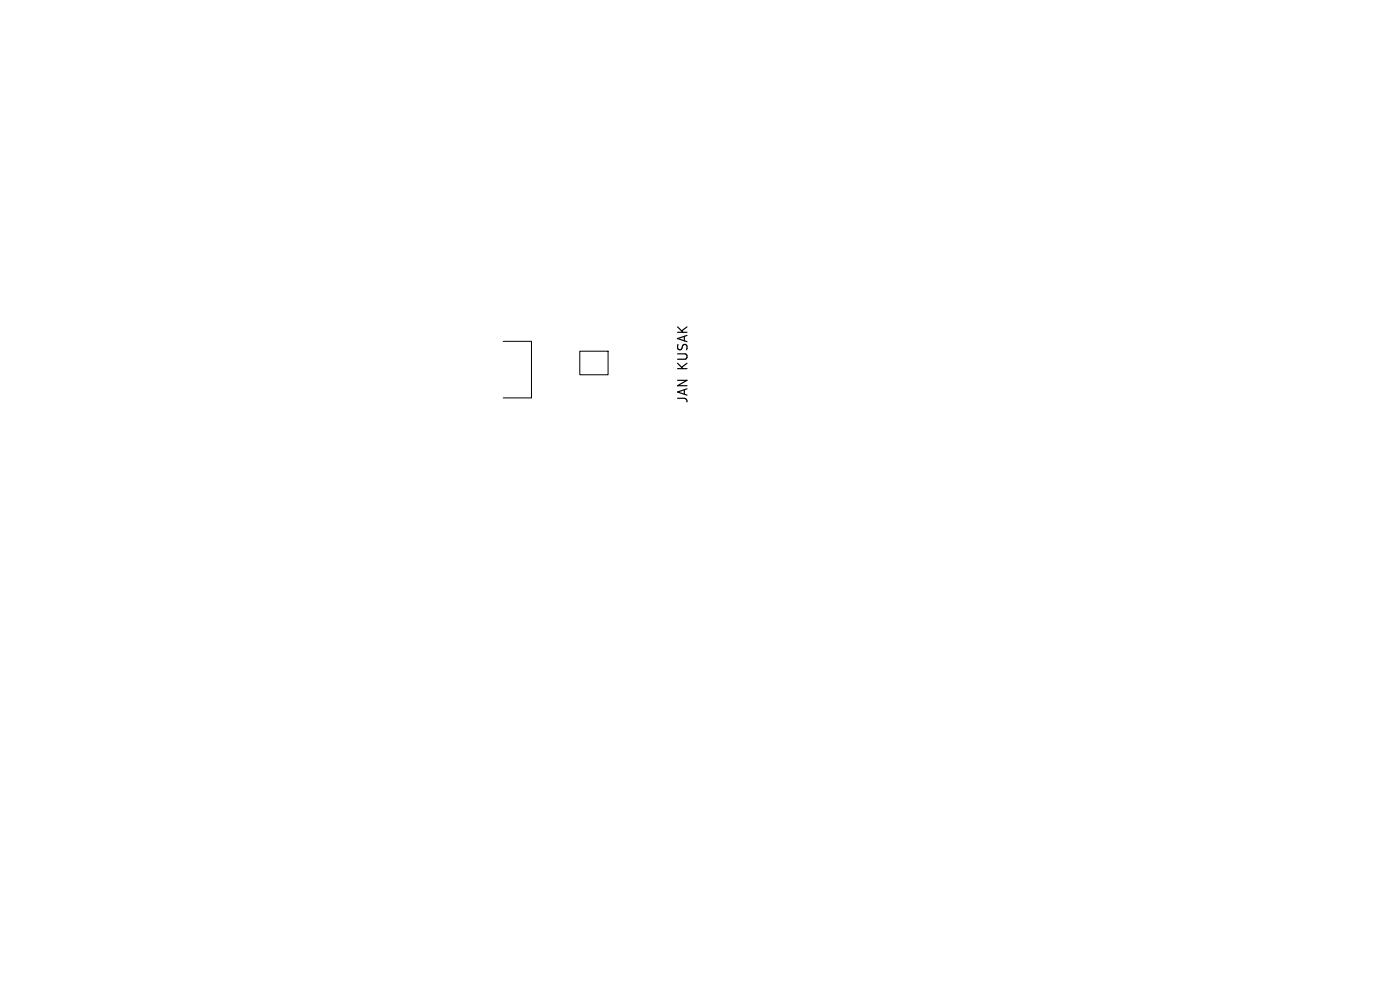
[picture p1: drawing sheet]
<svg xmlns="http://www.w3.org/2000/svg" width="297mm" height="210mm" viewBox="0 0 297 210" stroke-linecap="round" stroke-linejoin="round" font-family="sans-serif">
<defs><g id="words">
<text font-size="2.8" x="146" y="85.7" transform="rotate(-90 146 85.7)">JAN KUSAK</text>
</g></defs>
<path d="M106.7 72.4h6.1v12h-6.1M123 74.5h6v5h-6z" fill="none" stroke="#000" stroke-width=".21"/>
<use href="#words"/>
</svg>
